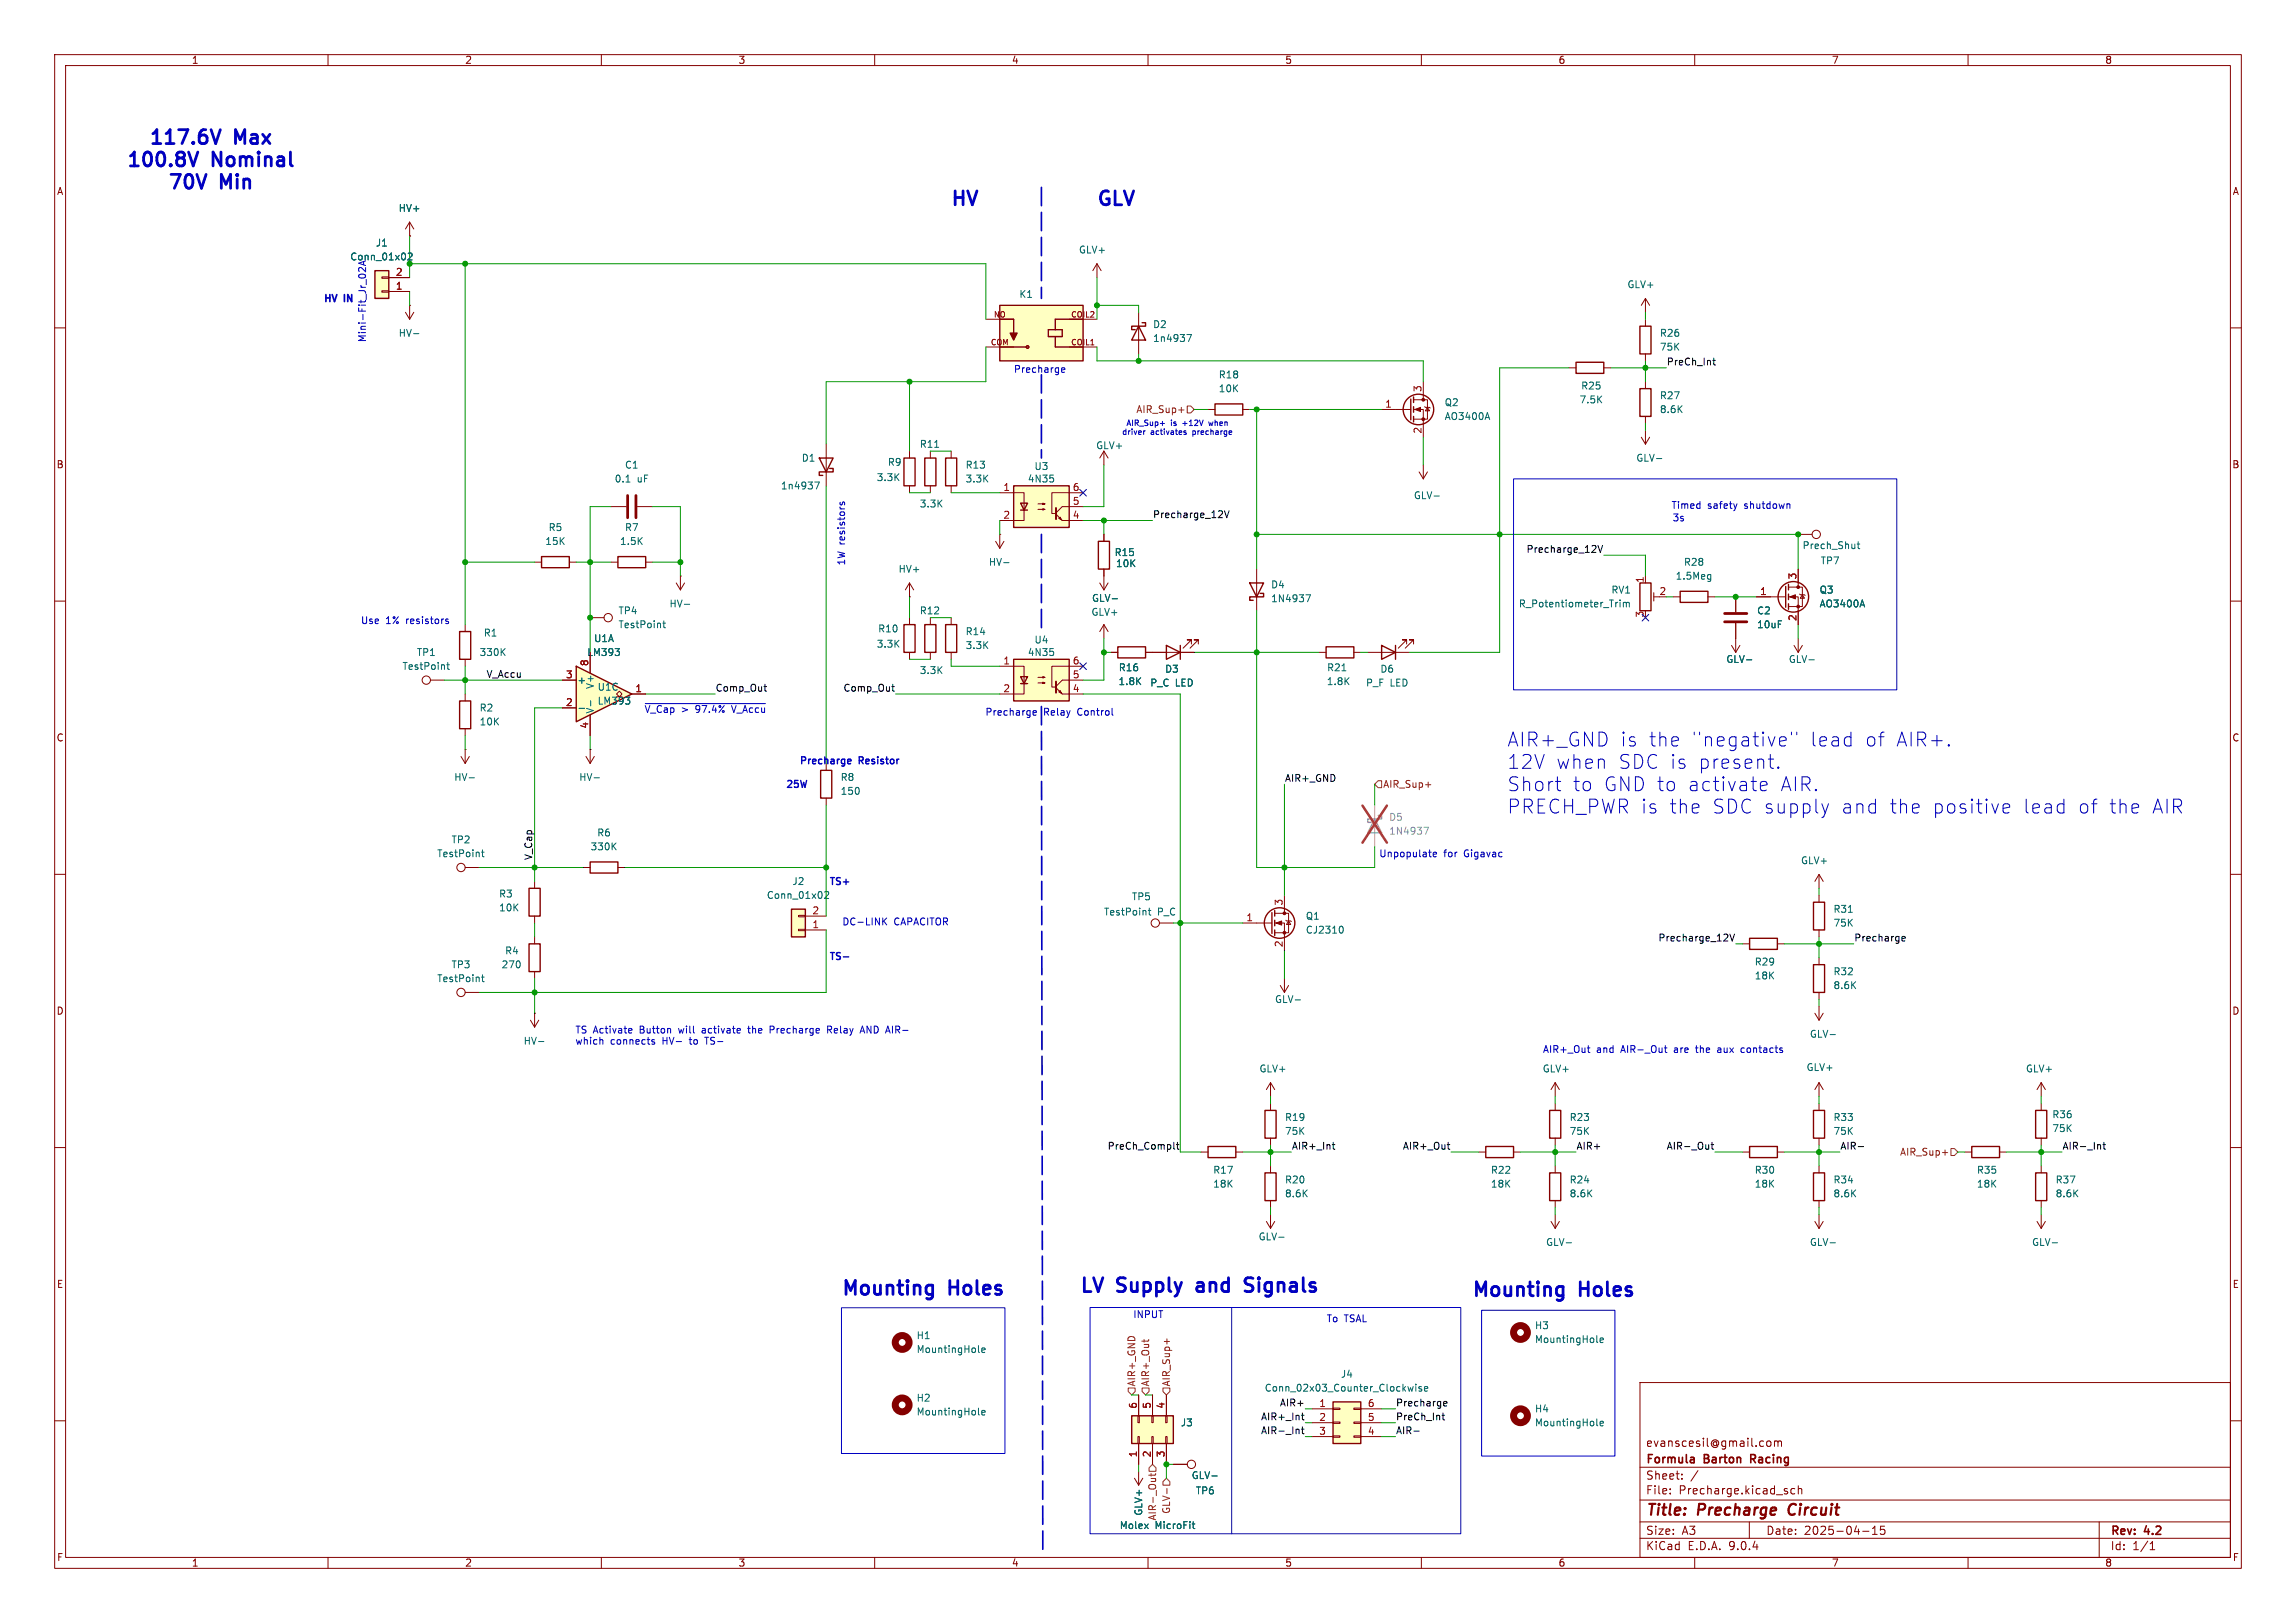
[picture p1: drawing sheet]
<svg xmlns="http://www.w3.org/2000/svg" width="420mm" height="297mm" viewBox="0 0 420 297" stroke-linecap="round" stroke-linejoin="round" font-family="sans-serif">
<defs><g id="words">
<g font-size="3.5" fill="#0000c2">
<text x="27" y="27.2">117.6V</text>
<text x="43" y="27.2">Max</text>
<text x="22.9" y="31.2">100.8V</text>
<text x="30.4" y="35.3">70V</text>
<text x="38.9" y="31.2">Nominal</text>
<text x="40.4" y="35.3">Min</text>
<text x="173.6" y="38.4">HV</text>
<text x="200.3" y="38.4">GLV</text>
<text x="275.6" y="136.8">AIR+_GND</text>
<text x="296.2" y="136.8">is</text>
<text x="301.4" y="136.8">the</text>
<text x="309.2" y="136.8">&quot;negative&quot;</text>
<text x="330.8" y="136.8">lead</text>
<text x="340.8" y="136.8">of</text>
<text x="346.4" y="136.8">AIR+.</text>
<text x="275.6" y="140.9">12V</text>
<text x="284.5" y="140.9">when</text>
<text x="295.8" y="140.9">SDC is</text>
<text x="310.3" y="140.9">present.</text>
<text x="275.6" y="145">Short</text>
<text x="275.6" y="149.1">PRECH_PWR is</text>
<text x="287.5" y="145">to</text>
<text x="293.1" y="145">GND to</text>
<text x="305.1" y="149.1">the</text>
<text x="308.4" y="145">activate</text>
<text x="312.9" y="149.1">SDC supply</text>
<text x="325.3" y="145">AIR.</text>
<text x="336.4" y="149.1">and</text>
<text x="345.2" y="149.1">the</text>
<text x="353" y="149.1">positive</text>
<text x="369.5" y="149.1">lead</text>
<text x="379.5" y="149.1">of</text>
<text x="385.1" y="149.1">the</text>
<text x="393" y="149.1">AIR</text>
<text x="153.6" y="237.7">Mounting</text>
<text x="173.7" y="237.7">Holes</text>
<text x="197.2" y="237.2">LV</text>
<text x="204.4" y="237.2">Supply</text>
<text x="220" y="237.2">and</text>
<text x="229.8" y="237.2">Signals</text>
<text x="269" y="238">Mounting</text>
<text x="289" y="238">Holes</text>
</g>
<g font-size="2.8" fill="#840000">
<text x="301" y="277.9">Title:</text>
<text x="310.6" y="277.9">Precharge</text>
<text x="328" y="277.9">Circuit</text>
</g>
<g font-size="2.1" fill="#840000">
<text x="301" y="268.2">Formula</text>
<text x="301" y="265">evanscesil@gmail.com</text>
<text x="311.8" y="268.2">Barton</text>
<text x="320.9" y="268.2">Racing</text>
<text x="301" y="273.7">File:</text>
<text x="301" y="271">Sheet:</text>
<text x="307.1" y="273.7">Precharge.kicad_sch</text>
<text x="301" y="281.1">Size:</text>
<text x="307.6" y="281.1">A3</text>
<text x="323" y="281.1">Date:</text>
<text x="330" y="281.1">2025-04-15</text>
<text x="386" y="281.3">Rev:</text>
<text x="392.4" y="281.3">4.2</text>
<text x="301" y="283.9">KiCad</text>
<text x="308.7" y="283.9">E.D.A.</text>
<text x="316.3" y="283.9">9.0.4</text>
<text x="386" y="283.9">Id:</text>
<text x="390.1" y="283.9">1/1</text>
</g>
<g font-size="1.8" fill="#840000">
<text x="35" y="11.9">1</text>
<text x="85" y="11.9">2</text>
<text x="135" y="11.9">3</text>
<text x="185" y="11.9">4</text>
<text x="235" y="11.9">5</text>
<text x="285" y="11.9">6</text>
<text x="335" y="11.9">7</text>
<text x="385" y="11.9">8</text>
<text x="10.3" y="35.9">A</text>
<text x="408.3" y="35.9">A</text>
<text x="10.3" y="85.9">B</text>
<text x="408.2" y="85.9">B</text>
<text x="10.3" y="135.9">C</text>
<text x="408.2" y="135.9">C</text>
<text x="10.3" y="185.9">D</text>
<text x="408.2" y="185.9">D</text>
<text x="10.3" y="235.9">E</text>
<text x="408.3" y="235.9">E</text>
<text x="10.3" y="285.9">F</text>
<text x="35" y="286.9">1</text>
<text x="85" y="286.9">2</text>
<text x="135" y="286.9">3</text>
<text x="185" y="286.9">4</text>
<text x="235" y="286.9">5</text>
<text x="285" y="286.9">6</text>
<text x="335" y="286.9">7</text>
<text x="385" y="286.9">8</text>
<text x="408.3" y="285.9">F</text>
</g>
<g font-size="1.8" fill="#006464">
<text x="72.8" y="39">HV+</text>
<text x="64" y="47.9">Conn_01x02</text>
<text x="68.7" y="45.3">J1</text>
<text x="197.3" y="46.6">GLV+</text>
<text x="297.6" y="52.9">GLV+</text>
<text x="186.4" y="54.7">K1</text>
<text x="72.8" y="61.8">HV-</text>
<text x="210.8" y="60.2">D2</text>
<text x="210.8" y="62.8">1n4937</text>
<text x="303.5" y="61.8">R26</text>
<text x="303.5" y="64.4">75K</text>
<text x="222.8" y="69.4">R18</text>
<text x="222.8" y="72">10K</text>
<text x="289.1" y="71.5">R25</text>
<text x="264.2" y="77.1">AO3400A</text>
<text x="264.2" y="74.5">Q2</text>
<text x="288.8" y="74">7.5K</text>
<text x="303.5" y="73.3">R27</text>
<text x="303.5" y="75.8">8.6K</text>
<text x="168.2" y="82.1">R11</text>
<text x="200.4" y="82.4">GLV+</text>
<text x="112.4" y="88.5">0.1</text>
<text x="114.2" y="86">C1</text>
<text x="116.5" y="88.5">uF</text>
<text x="142.8" y="89.8">1n4937</text>
<text x="146.6" y="84.7">D1</text>
<text x="160.3" y="88.2">3.3K</text>
<text x="162.3" y="85.4">R9</text>
<text x="176.5" y="86">R13</text>
<text x="176.5" y="88.5">3.3K</text>
<text x="187.9" y="88.5">4N35</text>
<text x="189.1" y="86.2">U3</text>
<text x="299.2" y="84.7">GLV-</text>
<text x="168.2" y="93.1">3.3K</text>
<text x="258.5" y="91.5">GLV-</text>
<text x="99.7" y="99.9">15K</text>
<text x="100.3" y="97.4">R5</text>
<text x="113.3" y="99.9">1.5K</text>
<text x="114.2" y="97.4">R7</text>
<text x="203.8" y="102">R15</text>
<text x="329.6" y="100.7">Prech_Shut</text>
<text x="164.3" y="105">HV+</text>
<text x="180.8" y="103.7">HV-</text>
<text x="204" y="104">10K</text>
<text x="232.4" y="107.9">D4</text>
<text x="306.4" y="106.3">1.5Meg</text>
<text x="307.9" y="103.7">R28</text>
<text x="332.9" y="103.5">TP7</text>
<text x="113" y="112.6">TP4</text>
<text x="122.4" y="111.4">HV-</text>
<text x="168.2" y="112.6">R12</text>
<text x="199.6" y="112.9">GLV+</text>
<text x="199.7" y="110.3">GLV-</text>
<text x="232.4" y="110.4">1N4937</text>
<text x="277.7" y="111.4">R_Potentiometer_Trim</text>
<text x="294.7" y="108.8">RV1</text>
<text x="321.3" y="112.6">C2</text>
<text x="332.7" y="111.4">AO3400A</text>
<text x="332.7" y="108.8">Q3</text>
<text x="88.4" y="116.7">R1</text>
<text x="108.6" y="117.7">U1A</text>
<text x="113" y="115.2">TestPoint</text>
<text x="160.3" y="118.7">3.3K</text>
<text x="160.5" y="115.9">R10</text>
<text x="176.5" y="116.4">R14</text>
<text x="176.5" y="119">3.3K</text>
<text x="189.1" y="118">U4</text>
<text x="321.3" y="115.2">10uF</text>
<text x="73.5" y="122.8">TestPoint</text>
<text x="76.2" y="120.2">TP1</text>
<text x="87.6" y="120.2">330K</text>
<text x="105.5" y="125.3">+</text>
<text x="107.3" y="120.2">LM393</text>
<text x="168.2" y="123.5">3.3K</text>
<text x="187.9" y="120.2">4N35</text>
<text x="204.5" y="125.6">1.8K</text>
<text x="204.6" y="123">R16</text>
<text x="210.3" y="125.8">P_C LED</text>
<text x="213" y="123.3">D3</text>
<text x="242.6" y="125.6">1.8K</text>
<text x="242.7" y="123">R21</text>
<text x="249.8" y="125.8">P_F</text>
<text x="252.4" y="123.3">D6</text>
<text x="254.3" y="125.8">LED</text>
<text x="315.7" y="121.5">GLV-</text>
<text x="327.1" y="121.5">GLV-</text>
<text x="87.6" y="130.4">R2</text>
<text x="108.8" y="130.7" transform="rotate(-90 108.8 130.7)">V-</text>
<text x="108.8" y="126.2" transform="rotate(-90 108.8 126.2)">V+</text>
<text x="109.2" y="126.6">U1C</text>
<text x="109.2" y="129.1">LM393</text>
<text x="87.6" y="132.9">10K</text>
<text x="83" y="143.1">HV-</text>
<text x="105.9" y="143.1">HV-</text>
<text x="153.7" y="143.1">R8</text>
<text x="153.7" y="145.6">150</text>
<text x="82.5" y="154.5">TP2</text>
<text x="107.9" y="155.8">330K</text>
<text x="109.1" y="153.3">R6</text>
<text x="79.9" y="157.1">TestPoint</text>
<text x="329.3" y="158.3">GLV+</text>
<text x="91.2" y="164.4">R3</text>
<text x="91.2" y="167">10K</text>
<text x="140.2" y="164.7">Conn_01x02</text>
<text x="144.9" y="162.2">J2</text>
<text x="201.8" y="167.7">TestPoint</text>
<text x="207" y="164.9">TP5</text>
<text x="211.7" y="167.7">P_C</text>
<text x="335.3" y="167.2">R31</text>
<text x="238.8" y="168.5">Q1</text>
<text x="238.8" y="171">CJ2310</text>
<text x="335.3" y="169.8">75K</text>
<text x="79.9" y="179.9">TestPoint</text>
<text x="82.5" y="177.4">TP3</text>
<text x="91.7" y="177.4">270</text>
<text x="92.3" y="174.9">R4</text>
<text x="320.9" y="176.9">R29</text>
<text x="320.9" y="179.4">18K</text>
<text x="335.3" y="178.7">R32</text>
<text x="233.1" y="183.7">GLV-</text>
<text x="335.3" y="181.2">8.6K</text>
<text x="95.7" y="191.4">HV-</text>
<text x="331" y="190.1">GLV-</text>
<text x="230.3" y="196.4">GLV+</text>
<text x="282.1" y="196.4">GLV+</text>
<text x="330.4" y="196.2">GLV+</text>
<text x="370.5" y="196.4">GLV+</text>
<text x="235" y="205.3">R19</text>
<text x="235" y="207.9">75K</text>
<text x="287" y="205.3">R23</text>
<text x="287" y="207.9">75K</text>
<text x="335.3" y="205.3">R33</text>
<text x="335.3" y="207.9">75K</text>
<text x="375.3" y="204.8">R36</text>
<text x="375.3" y="207.4">75K</text>
<text x="221.8" y="215">R17</text>
<text x="272.6" y="215">R22</text>
<text x="320.9" y="215">R30</text>
<text x="361.5" y="215">R35</text>
<text x="221.8" y="217.5">18K</text>
<text x="235" y="216.8">R20</text>
<text x="235" y="219.3">8.6K</text>
<text x="272.6" y="217.5">18K</text>
<text x="287" y="216.8">R24</text>
<text x="287" y="219.3">8.6K</text>
<text x="320.9" y="217.5">18K</text>
<text x="335.3" y="216.8">R34</text>
<text x="335.3" y="219.3">8.6K</text>
<text x="361.5" y="217.5">18K</text>
<text x="375.9" y="216.8">R37</text>
<text x="375.9" y="219.3">8.6K</text>
<text x="230.1" y="227.2">GLV-</text>
<text x="282.7" y="228.2">GLV-</text>
<text x="331" y="228.2">GLV-</text>
<text x="371.6" y="228.2">GLV-</text>
<text x="167.6" y="245.3">H1</text>
<text x="280.7" y="243.4">H3</text>
<text x="280.7" y="246">MountingHole</text>
<text x="167.6" y="247.8">MountingHole</text>
<text x="167.6" y="256.7">H2</text>
<text x="231.3" y="254.9">Conn_02x03_Counter_Clockwise</text>
<text x="245.2" y="252.3">J4</text>
<text x="167.6" y="259.2">MountingHole</text>
<text x="215.9" y="261.2">J3</text>
<text x="280.7" y="258.7">H4</text>
<text x="280.7" y="261.2">MountingHole</text>
<text x="217.9" y="270.9">GLV-</text>
<text x="218.6" y="273.7">TP6</text>
<text x="204.7" y="280">Molex</text>
<text x="209.1" y="277.5" transform="rotate(-90 209.1 277.5)">GLV+</text>
<text x="211.3" y="280">MicroFit</text>
</g>
<g font-size="1.8" fill="#a90000">
<text x="72.3" y="53.1">1</text>
<text x="72.3" y="50.5">2</text>
<text x="260.1" y="71.8" transform="rotate(-90 260.1 71.8)">3</text>
<text x="253.3" y="74.7">1</text>
<text x="260.1" y="79.4" transform="rotate(-90 260.1 79.4)">2</text>
<text x="183.4" y="89.9">1</text>
<text x="196.1" y="89.9">6</text>
<text x="183.4" y="95">2</text>
<text x="196.1" y="92.5">5</text>
<text x="196.1" y="95">4</text>
<text x="300.7" y="106.8" transform="rotate(-90 300.7 106.8)">1</text>
<text x="328.7" y="106.1" transform="rotate(-90 328.7 106.1)">3</text>
<text x="300.7" y="113.1" transform="rotate(-90 300.7 113.1)">3</text>
<text x="303.5" y="109">2</text>
<text x="321.9" y="109">1</text>
<text x="328.7" y="113.7" transform="rotate(-90 328.7 113.7)">2</text>
<text x="103.4" y="124.2">3</text>
<text x="107.7" y="122" transform="rotate(-90 107.7 122)">8</text>
<text x="183.4" y="121.7">1</text>
<text x="196.1" y="121.7">6</text>
<text x="196.1" y="124.2">5</text>
<text x="103.4" y="129.3">2</text>
<text x="116.1" y="126.7">1</text>
<text x="183.4" y="126.7">2</text>
<text x="196.1" y="126.7">4</text>
<text x="107.7" y="133.4" transform="rotate(-90 107.7 133.4)">4</text>
<text x="148.5" y="167.4">2</text>
<text x="234.7" y="165.8" transform="rotate(-90 234.7 165.8)">3</text>
<text x="148.5" y="169.9">1</text>
<text x="227.9" y="168.7">1</text>
<text x="234.7" y="173.4" transform="rotate(-90 234.7 173.4)">2</text>
<text x="208" y="257.9" transform="rotate(-90 208 257.9)">6</text>
<text x="210.6" y="257.9" transform="rotate(-90 210.6 257.9)">5</text>
<text x="213.1" y="257.9" transform="rotate(-90 213.1 257.9)">4</text>
<text x="241.2" y="257.6">1</text>
<text x="250.1" y="257.6">6</text>
<text x="241.2" y="260.1">2</text>
<text x="241.2" y="262.6">3</text>
<text x="250.1" y="260.1">5</text>
<text x="250.1" y="262.6">4</text>
<text x="208" y="266.8" transform="rotate(-90 208 266.8)">1</text>
<text x="210.6" y="266.8" transform="rotate(-90 210.6 266.8)">2</text>
<text x="213.1" y="266.8" transform="rotate(-90 213.1 266.8)">3</text>
</g>
<g font-size="1.8" fill="#0000c2">
<text x="59" y="55.7">HV</text>
<text x="63.1" y="55.7">IN</text>
<text x="67.2" y="62.7" transform="rotate(-90 67.2 62.7)">Mini-Fit_Jr_02A</text>
<text x="185.4" y="68.4">Precharge</text>
<text x="305.7" y="93.3">Timed</text>
<text x="305.9" y="95.6">3s</text>
<text x="312.3" y="93.3">safety</text>
<text x="319.2" y="93.3">shutdown</text>
<text x="154.8" y="103.6" transform="rotate(-90 154.8 103.6)">1W resistors</text>
<text x="65.9" y="114.4">Use</text>
<text x="70.6" y="114.4">1%</text>
<text x="74.4" y="114.4">resistors</text>
<text x="117.8" y="130.7">~{V_Cap</text>
<text x="126.4" y="130.7">&gt;</text>
<text x="129.1" y="130.7">97.4%</text>
<text x="136" y="130.7">V_Accu}</text>
<text x="180.2" y="131.2">Precharge</text>
<text x="190.9" y="131.2">Relay</text>
<text x="197.2" y="131.2">Control</text>
<text x="146.1" y="140.2">Precharge</text>
<text x="157.1" y="140.2">Resistor</text>
<text x="143.6" y="144.5">25W</text>
<text x="252.2" y="157.1">Unpopulate</text>
<text x="264.1" y="157.1">for</text>
<text x="267.9" y="157.1">Gigavac</text>
<text x="151.5" y="162.3">TS+</text>
<text x="154" y="169.4">DC-LINK</text>
<text x="163.5" y="169.4">CAPACITOR</text>
<text x="151.5" y="176">TS-</text>
<text x="105.2" y="189.3">TS Activate</text>
<text x="105.2" y="191.4">which</text>
<text x="111.6" y="191.4">connects</text>
<text x="117.1" y="189.3">Button</text>
<text x="121.3" y="191.4">HV-</text>
<text x="124.5" y="189.3">will</text>
<text x="126.4" y="191.4">to</text>
<text x="128.9" y="189.3">activate</text>
<text x="129.5" y="191.4">TS-</text>
<text x="137.6" y="189.3">the</text>
<text x="141.7" y="189.3">Precharge</text>
<text x="152.4" y="189.3">Relay</text>
<text x="158.7" y="189.3">AND AIR-</text>
<text x="282.1" y="192.9">AIR+_Out</text>
<text x="292" y="192.9">and</text>
<text x="296.6" y="192.9">AIR-_Out</text>
<text x="306.5" y="192.9">are</text>
<text x="310.7" y="192.9">the</text>
<text x="314.9" y="192.9">aux</text>
<text x="319.3" y="192.9">contacts</text>
<text x="207.2" y="241.4">INPUT</text>
<text x="242.6" y="242.2">To TSAL</text>
</g>
<g font-size="1.8" fill="#0f0f0f">
<text x="304.8" y="67">PreCh_Int</text>
<text x="210.8" y="94.9">Precharge_12V</text>
<text x="279.1" y="101.3">Precharge_12V</text>
<text x="88.9" y="124.1">V_Accu</text>
<text x="130.8" y="126.7">Comp_Out</text>
<text x="154.2" y="126.7">Comp_Out</text>
<text x="234.9" y="143.2">AIR+_GND</text>
<text x="97.4" y="157.5" transform="rotate(-90 97.4 157.5)">V_Cap</text>
<text x="303.3" y="172.4">Precharge_12V</text>
<text x="339.1" y="172.4">Precharge</text>
<text x="202.5" y="210.5">PreCh_Complt</text>
<text x="236.2" y="210.5">AIR+_Int</text>
<text x="256.5" y="210.5">AIR+_Out</text>
<text x="288.3" y="210.5">AIR+</text>
<text x="304.8" y="210.5">AIR-_Out</text>
<text x="336.5" y="210.5">AIR-</text>
<text x="377.2" y="210.5">AIR-_Int</text>
<text x="234" y="257.5">AIR+</text>
<text x="255.3" y="257.5">Precharge</text>
<text x="230.6" y="262.5">AIR-_Int</text>
<text x="230.6" y="260">AIR+_Int</text>
<text x="255.3" y="262.5">AIR-</text>
<text x="255.3" y="260">PreCh_Int</text>
</g>
<g font-size="1.8" fill="#725600">
<text x="207.8" y="75.8">AIR_Sup+</text>
<text x="252.9" y="144.4">AIR_Sup+</text>
<text x="347.5" y="211.7">AIR_Sup+</text>
<text x="207.9" y="253.8" transform="rotate(-90 207.9 253.8)">AIR+_GND</text>
<text x="210.4" y="253.8" transform="rotate(-90 210.4 253.8)">AIR+_Out</text>
<text x="214.2" y="253.8" transform="rotate(-90 214.2 253.8)">AIR_Sup+</text>
<text x="211.7" y="278.3" transform="rotate(-90 211.7 278.3)">AIR-_Out</text>
<text x="214.2" y="277.1" transform="rotate(-90 214.2 277.1)">GLV-</text>
</g>
<g font-size="1.8" fill="#989898">
<text x="254" y="150.4">D5</text>
<text x="254" y="152.9">1N4937</text>
</g>
<g font-size="1.4" fill="#a90000">
<text x="181.7" y="58.2">NO</text>
<text x="195.8" y="58.2">COIL2</text>
<text x="181.1" y="63.2">COM</text>
<text x="195.8" y="63.2">COIL1</text>
</g>
<g font-size="1.4" fill="#0000c2">
<text x="205.2" y="79.8">driver</text>
<text x="205.9" y="78.2">AIR_Sup+</text>
<text x="210.5" y="79.8">activates</text>
<text x="214.2" y="78.2">is</text>
<text x="216.5" y="78.2">+12V</text>
<text x="218.3" y="79.8">precharge</text>
<text x="221.6" y="78.2">when</text>
</g>
</g></defs>
<g fill="none" stroke="#840000" stroke-width=".18">
<path d="M10 10h400v277h-400zM12 12h396v273h-396zM60 10v2M110 10v2M160 10v2M210 10v2M260 10v2M310 10v2M360 10v2M10 60h2M408 60h2M328.9 97.8h2.6"/>
<path d="M10 110h2M107.9 113h2.6M107.9 119.4v3.8M111.8 102.9h1.2M118.1 102.9h1.3M316.7 118.1l.8 1.3M317.5 109.2v2.8M317.5 114v5.4M318.3 118.1l-.8 1.3M321.3 109.2h5.3M327.2 107.4h2.5v3.6h-2.5M327.2 109.2h1.7v5.1"/>
<path d="M328.2 118.1l.7 1.3M328.9 104.1v3.3M328.9 116.8v2.6M329.2 108.7l.1 .1h.8l.1 .2M329.7 108.8l.4 .7h-.8zM329.7 118.1l-.8 1.3M408 110h2M107.9 130.8v3.8M10 160h2M408 160h2M10 210h2M232.4 213.4v1.2"/>
<path d="M232.4 219.7v1.3M408 210h2M231.6 223.5l.8 1.3M232.4 222.2v2.6M233.2 223.5l-.8 1.3M300 253h108v32h-108zM10 260h2M300 278.5h108M300 274.5h108M300 268.5h108M305.5 273.2v.2M305.5 272.5v.1"/>
<path d="M307.7 270.5v.2M307.7 269.8v.1M310.6 269.1l-1.3 1.9M320 278.5v3M323.2 263.8l.2-.1 .5 .1v.6l-.1 .2-.4 .1-.2-.2zM324.6 263.8l.4-.1 .2 .2M324.6 263.7v1M325.2 263.9l.2-.2 .4 .1 .1 .9M325.2 263.9v.8M328.3 272.5l-.4-.1-.3 .3v.4l.1 .2h.6M328.9 272.5l.3-.1 .3 .1 .1 .9M328.9 271.9v1.5"/>
<path d="M342.5 279.7l.4-.4v1.5M344.7 279.3h-.7l-.1 .7 .3-.1h.5l.1 .2-.1 .5-.2 .2-.6-.2M384 278.5v6.5M408 260h2M60 285v2M110 285v2M160 285v2M210 285v2M260 285v2M300 281.5h108M310 285v2M340.7 280.2h1.2"/>
<path d="M342.5 280.8h.9M360 285v2M393.3 283.6h.9M393.3 282.5l.4-.4v1.5"/>
<circle cx="332.2" cy="97.8" r=".76"/>
<circle cx="111.3" cy="113" r=".76"/>
</g>
<path d="M327.5 275.5a1.27 1.27 0 0 0-.1 1.6" fill="none" stroke="#840000" stroke-width=".4"/>
<path d="M320.3 267h.5M320.8 266.2h-.5v1.5" fill="none" stroke="#840000" stroke-width=".3"/>
<path d="M339.7 99.6h.5M339.9 99.1v1.1l.3 .2M121.2 114h.5M121.4 113.6v1.1l.3 .2M340.7 109.8l.4 1.3M108 128.2v1M114.4 127.6h.8l-.4 .5M115.1 128.2v.5M319.5 120.7h.9M330.9 120.7h1M233.9 226.4h1" fill="none" stroke="#006464" stroke-width=".18"/>
<g fill="none" stroke="#840000" stroke-width=".25">
<path d="M113 101.9h5.1v2h-5.1zM326.6 107.3v3.8M327.2 106.9v1.1M327.2 108.7v1M327.2 110.5v1M231.4 214.6h2v5.1h-2z"/>
<circle cx="328" cy="109.2" r="2.79"/>
</g>
<g fill="#840000" stroke="#840000" stroke-width=".18">
<path d="M327.4 109.2l1-.4v.8z"/>
<circle cx="328.9" cy="107.4" r=".25"/>
<circle cx="328.9" cy="111" r=".25"/>
</g>
<path d="M315.5 112.3h4M315.5 113.8h4" fill="none" stroke="#840000" stroke-width=".51"/>
<path d="M105.4 121.9l10.2 5.1-10.2 5.1z" fill="#ffffc2"/>
<path d="M105.4 121.9l10.2 5.1-10.2 5.1z" fill="none" stroke="#840000" stroke-width=".25"/>
<path d="M102.9 124.5h2.5M102.9 129.5h2.5M112.8 127.5h.5l-.5-.5 .5-.5 .5 .5-.5 .5h.5M115.6 127h2.5" fill="none" stroke="#840000" stroke-width=".18"/>
<path d="M112.5 118.7h.8l-.4 .5M113.2 119.3v.5M105.9 129.6h1M292.1 245.5l.2 .2M292.7 245.3l.6-.2-.1-.2-.3-.1-.2 .2 .1 .6h.4M292.1 260.7l.2 .2M292.7 260.5l.6-.1-.1-.3h-.3l-.2 .2 .1 .6h.4" fill="none" stroke="#006464" stroke-width=".18"/>
<g fill="none" stroke="#840000" stroke-width="1.3">
<circle cx="278.1" cy="243.8" r="1.27"/>
<circle cx="278.1" cy="259.1" r="1.27"/>
</g>
<path d="M207 259.1h7.6v5.1h-7.6z" fill="#ffffc2"/>
<path d="M207 259.1h7.6v5.1h-7.6z" fill="none" stroke="#840000" stroke-width=".25"/>
<path d="M208.2 259.1h.2v1.2h-.2zM208.3 255.3v3.8M210.7 259.1h.2v1.2h-.2zM210.8 255.3v3.8M213.2 259.1h.3v1.2h-.3zM213.4 255.3v3.8M208.2 262.9h.2v1.3h-.2zM208.3 264.2v3.8M210.7 262.9h.2v1.3h-.2zM210.8 264.2v3.8M213.2 262.9h.3v1.3h-.3zM213.4 264.2v3.8" fill="none" stroke="#840000" stroke-width=".18"/>
<path d="M218.1 278.9h.5M218.3 278.5v1l.3 .2" fill="none" stroke="#006464" stroke-width=".18"/>
<path d="M243.8 256.5h5.1v7.7h-5.1z" fill="#ffffc2"/>
<path d="M271.8 209.8h5.1v2h-5.1zM243.8 256.5h5.1v7.7h-5.1z" fill="none" stroke="#840000" stroke-width=".25"/>
<g fill="none" stroke="#840000" stroke-width=".18">
<path d="M78.7 124.5h2.6M212.1 168.9h2.5M270.5 210.8h1.3M276.9 210.8h1.2M283.7 223.5l.8 1.3M284.5 222.2v2.6M285.2 223.5l-.7 1.3M240 257.8h3.8M243.8 257.7h1.3v.2h-1.3zM247.6 257.7h1.3v.2h-1.3zM248.9 257.8h3.8M207.5 270.5l.8 1.3"/>
<path d="M208.3 269.2v2.6M209 270.5l-.7 1.3M214.6 268h2.6M240 260.3h3.8M240 262.9h3.8M243.8 260.2h1.3v.3h-1.3zM243.8 262.8h1.3v.2h-1.3zM247.6 260.2h1.3v.3h-1.3zM247.6 262.8h1.3v.2h-1.3zM248.9 260.3h3.8M248.9 262.9h3.8"/>
<circle cx="78" cy="124.5" r=".76"/>
<circle cx="211.3" cy="168.9" r=".76"/>
<circle cx="217.9" cy="268" r=".76"/>
</g>
<path d="M81.7 121.7h.5M81.9 121.2v1.1l.3 .2M210 166.6h.5M210.2 166.2v1.1l.3 .2M286.5 227.4h1M258.5 253.7l-.2 .9-.3-.6M259 253.3v.1M259 253.7v.9M260 253.8l-.3-.1-.2 .2 .1 .2 .4 .1v.3h-.5M260.6 254.2l.6-.2-.1-.2-.4-.1-.1 .2v.6h.5M221.7 270.1h.9" fill="none" stroke="#006464" stroke-width=".18"/>
<path d="M185.4 120.7h10.2v7.6h-10.2z" fill="#ffffc2"/>
<path d="M200.9 99.1h2v5h-2zM204.5 118.4h5v2h-5zM213.4 118.1l2.5 1.3-2.5 1.3zM215.9 118.1v2.6M185.4 120.7h10.2v7.6h-10.2zM186.7 123.8h1.3l-.7 1.3zM186.7 125.1h1.3M283.5 203.2h2v5.1h-2z" fill="none" stroke="#840000" stroke-width=".25"/>
<g fill="none" stroke="#840000" stroke-width=".18">
<path d="M74.2 57.2l.7 1.2M74.9 55.9h.1M74.9 43.2h.1M74.9 40.6v2.6M74.9 55.9v2.5M74.9 40.6l-.7 1.3M74.9 40.6l.8 1.3M75.7 57.2l-.8 1.2M182.1 99.1l.8 1.2M182.9 97.8h.1M182.9 97.8v2.5M183.6 99.1l-.7 1.2"/>
<path d="M201.9 97.8v1.3M201.2 106.7l.7 1.3M201.9 104.1v3.9M201.9 114.3v2.5M201.9 114.3l.8 1.3M201.9 114.3l-.7 1.3M202.7 106.7l-.8 1.3M203.2 119.4h1.3M209.5 119.4h8.9M217.9 117.9v-.8h-.7h.7l-1.5 1.5M219.2 117.9v-.8h-.8h.8l-1.5 1.5M182.9 121.9h4.4v5.1h-4.4"/>
<path d="M189.9 124h1.2l-.3 .1v-.3l.3 .2M189.9 125h1.2l-.3 .1v-.3l.3 .2M193.2 125.9l1.1 1.1h3.8M193.7 126.6l.2-.2 .3 .5zM198.1 121.9h-5.7v3.8h.6M198.1 124.5h-3.8l-1.1 1.1M284.5 201.9v1.3M284.5 208.3v1.3"/>
</g>
<path d="M193.2 124.7v2" fill="none" stroke="#840000" stroke-width=".36"/>
<path d="M75.7 61.1h.9M183.6 103h1M192.7 119.3v.5M203.4 109.6h1" fill="none" stroke="#006464" stroke-width=".18"/>
<path d="M68.6 49.5h2.5v5.1h-2.5z" fill="#ffffc2"/>
<g fill="none" stroke="#840000" stroke-width=".25">
<path d="M68.6 49.5h2.5v5.1h-2.5zM300 59.7h2v5.1h-2zM258.1 73v3.8M258.6 72.6v1.1M258.6 74.4v1M258.6 76.2v1M288.3 66.3h5.1v2h-5.1zM300 71.1h2v5.1h-2zM149.9 83.8h2.5l-1.3 2.6zM151.8 85.7h.6v.7h-2.5v.6h.6M169.2 83.8h2v5.1h-2zM84.1 115.6h2v5.1h-2z"/>
<path d="M99.1 101.9h5v2h-5zM165.4 114.3h2v5.1h-2zM228.6 106.7h2.5l-1.2 2.5zM230.5 108.6h.6v.6h-2.5v.7h.6M242.6 118.4h5v2h-5zM252.7 118.1l2.6 1.3-2.6 1.3zM255.3 118.1v2.6M300 106.7h2v5.1h-2zM307.3 108.2h5.1v2h-5.1zM107.9 157.7h5.1v2.1h-5.1zM96.8 172.7h2v5.1h-2zM232.7 167v3.8"/>
<path d="M233.2 166.6v1M233.2 168.4v1M233.2 170.2v1M320 171.7h5.1v2h-5.1zM331.7 176.5h2.1v5.1h-2.1zM331.7 165.1h2.1v5.1h-2.1zM221 209.8h5.1v2h-5.1zM231.4 203.2h2v5.1h-2zM283.5 214.6h2v5.1h-2zM320 209.8h5.1v2h-5.1zM331.7 203.2h2.1v5.1h-2.1zM331.7 214.6h2.1v5.1h-2.1z"/>
<path d="M360.7 209.8h5.1v2h-5.1zM372.4 214.6h2v5.1h-2zM372.4 203.2h2v5.1h-2z"/>
<circle cx="259.5" cy="74.9" r="2.79"/>
<circle cx="234.1" cy="168.9" r="2.79"/>
</g>
<g fill="none" stroke="#840000" stroke-width=".18">
<path d="M69.8 53.2h1.3v.3h-1.3zM69.8 50.7h1.3v.2h-1.3zM71.1 53.3h3.8M71.1 50.8h3.8M200.7 48.3l.7 1.2M200.7 48.3l-.8 1.2M200.7 48.3v2.5M301 54.6l.8 1.3M301 54.6l-.8 1.3M301 54.6v2.6M301 58.4v1.3M252.7 74.9h5.4"/>
<path d="M258.6 73.2h2.5v3.5h-2.5M258.6 74.9h1.7v5.1M260.3 69.9v3.3M260.6 74.4l.1 .1h.8l.1 .2M261.1 74.5l.4 .7h-.8zM287 67.3h1.3M293.4 67.3h1.2M301 64.8v1.2M301 69.9v1.2M301 76.2v1.3M301 78.7v2.6M111.8 92.7h2.8"/>
<path d="M116.6 92.7h2.8M151.1 81.3v7.6M170.2 82.6v1.2M170.2 88.9v1.3M259.6 86.4l.7 1.2M260.3 85.1v2.5M261.1 86.4l-.8 1.2M300.2 80l.8 1.3M301.8 80l-.8 1.3M85.1 114.3v1.3M97.8 102.9h1.3M104.1 102.9h1.3"/>
<path d="M123.7 106.7l.8 1.3M124.5 105.4h.1M124.5 105.4v2.6M125.2 106.7l-.7 1.3M166.4 109.2h.1M166.4 106.7l-.8 1.3M166.4 106.7l.7 1.3M166.4 106.7v2.5M166.4 113v1.3M166.4 119.4v1.3M229.9 104.1v7.7M241.3 119.4h1.3"/>
<path d="M247.6 119.4h1.3M250.2 119.4h7.6M257.3 117.9v-.8h-.8h.8l-1.5 1.5M258.6 117.9v-.8h-.8h.8l-1.6 1.5M301 105.4v1.3M302.5 109.2h1M302.5 108.5v1.5M306.1 109.2h1.2M312.4 109.2h1.3M85.1 120.7v1.2M106.7 158.8h1.2M113 158.8h1.3"/>
<path d="M97.8 171.5v1.2M97.8 177.8v1.3M227.3 168.9h5.4M233.2 167.1h2.5v3.6h-2.5M233.2 168.9h1.7v5.1M234.9 163.8v3.3M234.9 179.1v2.5M235.2 168.4l.1 .1h.8l.1 .2M235.7 168.5l.4 .7h-.8zM318.8 172.7h1.2M325.1 172.7h1.3M332.7 160l.8 1.3"/>
<path d="M332.7 160l-.7 1.3M332.7 160v2.6M332.7 163.8v1.3M332.7 170.2v1.3M332.7 175.3v1.2M232.4 198.1l.8 1.3M232.4 198.1l-.8 1.3M232.4 198.1v2.6M234.2 180.3l.7 1.3M235.7 180.3l-.8 1.3M284.5 198.1l.7 1.3M284.5 198.1l-.8 1.3"/>
<path d="M284.5 198.1v2.6M332 185.4l.7 1.3M332.7 181.6v1.3M332.7 184.2v2.5M332.7 198.1v2.6M332.7 198.1l.8 1.3M332.7 198.1l-.7 1.3M333.5 185.4l-.8 1.3M373.4 198.1v2.6M373.4 198.1l.7 1.3M373.4 198.1l-.8 1.3M219.7 210.8h1.3"/>
<path d="M226.1 210.8h1.2M232.4 201.9v1.3M232.4 208.3v1.3M284.5 213.4v1.2M284.5 219.7v1.3M318.8 210.8h1.2M325.1 210.8h1.3M332.7 201.9v1.3M332.7 208.3v1.3M332.7 213.4v1.2M332.7 219.7v1.3M359.4 210.8h1.3"/>
<path d="M365.8 210.8h1.2M373.4 201.9v1.3M373.4 208.3v1.3M373.4 213.4v1.2M373.4 219.7v1.3M332 223.5l.7 1.3M332.7 222.2v2.6M333.5 223.5l-.8 1.3M372.6 223.5l.8 1.3M373.4 222.2v2.6M374.1 223.5l-.7 1.3"/>
</g>
<g fill="none" stroke="#006464" stroke-width=".18">
<path d="M74.7 46.4l.4-.1 .3 .4-.8 .9h.8M272.1 75.5l.4 1.3M114.5 88.2h.7M149 88.2h.9l-.6 1.3M171 81.9h.7M262.3 90.8h1M303 83.9h1M91.9 119.2l.5 .8M92.4 118.7l-.7 .7M125.2 110.6h1M238.9 108.8h.8l-.5 1.3M296.3 109.8v.1"/>
<path d="M296.3 110.2v.9M296.9 110.2v.9M296.9 110.3l.4-.1 .2 .2M297.5 110.4l.2-.2 .3 .1v.8M297.5 110.4v.7M312.8 105.1l.1 .1M312.9 105.1v1.1l-.1 .2M312.9 105.9l-.1 .1M245.5 122.8h.7M112.2 154.8l.5 .7M112.7 154.2l-.7 .8M245.4 169.5a.79 .79 0 0 1 0 1.3"/>
<path d="M338.1 166.9h.7M236.9 183h1M334.8 189.3h.9M334.8 227.4h.9M375.4 227.4h1M179 258.8l.2 .1M179 247.3l.2 .2M179.6 258.5l.6-.1-.1-.2-.3-.1-.2 .2 .1 .6h.4M179.6 247.1l.6-.1-.1-.3h-.3l-.2 .1 .1 .7h.4"/>
</g>
<path d="M114.8 90.7v4M116.3 90.7v4" fill="none" stroke="#840000" stroke-width=".51"/>
<path d="M251.5 149.9l1.2 2.5h-2.5zM252.1 149.2h.6v.7h-2.5v.6h.6" fill="none" stroke="#a1a1a1" stroke-width=".25"/>
<path d="M251.5 147.3v7.6" fill="none" stroke="#a1a1a1" stroke-width=".18"/>
<path d="M260.5 151.4h.8l-.5 1.3" fill="none" stroke="#989898" stroke-width=".18"/>
<path d="M249.2 147.4l4.5 6.8M253.7 147.4l-4.5 6.8" fill="none" stroke="#e12e31" stroke-width=".46"/>
<g fill="#840000" stroke="#840000" stroke-width=".18">
<path d="M233.4 168.9l1-.4v.8z"/>
<path d="M258.8 74.9l1-.4v.8z"/>
<circle cx="234.9" cy="167.1" r=".25"/>
<circle cx="234.9" cy="170.7" r=".25"/>
<circle cx="260.3" cy="73.2" r=".25"/>
<circle cx="260.3" cy="76.7" r=".25"/>
</g>
<g fill="none" stroke="#840000" stroke-width="1.3">
<circle cx="165" cy="245.7" r="1.27"/>
<circle cx="165" cy="257.1" r="1.27"/>
</g>
<path d="M182.9 55.9h15.2v10.1h-15.2z" fill="#ffffc2"/>
<g fill="none" stroke="#840000" stroke-width=".25">
<path d="M182.9 55.9h15.2v10.1h-15.2zM182.9 58.4h2.5v2.6M198.1 58.4h-5.1v1.9M182.9 63.5h5.1M191.8 60.3h2.5v1.3h-2.5zM193 61.6v1.9h5.1M165.4 83.8h2v5.1h-2zM173 83.8h2v5.1h-2zM169.2 114.3h2v5.1h-2zM173 114.3h2v5.1h-2zM150.1 141h2v5.1h-2zM96.8 162.6h2v5h-2z"/>
<circle cx="188" cy="63.5" r=".25"/>
</g>
<path d="M184.8 61h1.3l-.7 1.2z" fill="#840000" stroke="#840000" stroke-width=".25"/>
<g fill="none" stroke="#840000" stroke-width=".18">
<path d="M180.3 58.4h5.1M195.6 58.4h5.1M180.3 63.5h5.1M195.6 63.5h5.1M166.4 82.6v1.2M166.4 88.9v1.3M174 82.6v1.2M174 88.9v1.3M201.9 82.6l-.7 1.2M201.9 82.6l.8 1.2M201.9 82.6v2.5M170.2 113v1.3"/>
<path d="M170.2 119.4v1.3M174 113v1.3M174 119.4v1.3M107.2 138.4l.7 1.3M107.9 137.2h.1M107.9 137.2v2.5M108.7 138.4l-.8 1.3M85.1 158.8h2.5M151.1 146.1v1.2M97.8 161.3v1.3M97.8 167.6v1.3M85.1 181.6h2.5"/>
<circle cx="84.3" cy="158.7" r=".76"/>
<circle cx="84.3" cy="181.6" r=".76"/>
</g>
<path d="M88.1 155.9h.5M88.3 155.5v1.1l.3 .2M108.7 142.3h.9M88.1 178.8h.5M88.3 178.4v1.1l.3 .1" fill="none" stroke="#006464" stroke-width=".18"/>
<path d="M144.8 166.4h2.5v5.1h-2.5z" fill="#ffffc2"/>
<path d="M208.3 59.7l1.2 2.5h-2.5zM208.9 59.1h.6v.6h-2.5v.6h.6M84.1 128.3h2v5.1h-2zM144.8 166.4h2.5v5.1h-2.5z" fill="none" stroke="#840000" stroke-width=".25"/>
<g fill="none" stroke="#840000" stroke-width=".18">
<path d="M208.3 57.2v7.6M84.3 138.4l.8 1.3M85.1 137.2h.1M85.1 127v1.3M85.1 133.4v1.2M85.1 137.2v2.5M85.9 138.4l-.8 1.3M146 170.1h1.3v.2h-1.3zM146 167.5h1.3v.3h-1.3zM147.3 170.2h3.8M147.3 167.6h3.8M97 186.7l.8 1.3"/>
<path d="M97.8 185.4h.1M97.8 185.4v2.6M98.6 186.7l-.8 1.3"/>
</g>
<path d="M217.1 61.2h.8l-.5 1.3M85.8 142.3h1M150.9 163.3l.4-.2 .3 .4-.8 .9h.8M98.5 190.6h1" fill="none" stroke="#006464" stroke-width=".18"/>
<path d="M185.4 88.9h10.2v7.6h-10.2z" fill="#ffffc2"/>
<path d="M222.2 73.9h5.1v2h-5.1zM185.4 88.9h10.2v7.6h-10.2zM186.7 92.1h1.3l-.7 1.2zM186.7 93.3h1.3" fill="none" stroke="#840000" stroke-width=".25"/>
<g fill="none" stroke="#840000" stroke-width=".18">
<path d="M71.1 53.3h3.8M71.1 50.8h3.8M74.9 43.2h.1M221 74.9h1.2M227.3 74.9h1.3M182.9 90.2h4.4v5.1h-4.4M189.9 92.2h1.2l-.3 .1v-.2l.3 .1M189.9 93.2h1.2l-.3 .1v-.2l.3 .1M193.2 94.1l1.1 1.2h3.8M193.7 94.9l.2-.3 .3 .5zM198.1 90.2h-5.7v3.8h.6M198.1 92.7h-3.8l-1.1 1.2"/>
<path d="M201.9 97.8v1.3M107.9 119.4v3.8M201.9 104.1v1.3M203.2 119.4h1.3M209.5 119.4h3.9M215.9 119.4h2.5M317.5 109.2v2.8M317.5 114v2.8M321.3 109.2h2.5M328.9 104.1v2.6M328.9 111.8v2.5M102.9 124.5h2.5"/>
<path d="M102.9 129.5h2.5M107.9 130.8v3.8M115.6 127h2.5M208.3 255.3v3.8M210.8 255.3v3.8M213.4 255.3v3.8M208.3 264.2v3.8M210.8 264.2v3.8M213.4 264.2v3.8M214.6 268h2.6"/>
</g>
<path d="M193.2 93v2" fill="none" stroke="#840000" stroke-width=".36"/>
<g fill="none" stroke="#006464" stroke-width=".18">
<path d="M74.7 46.4l.4-.1 .3 .4-.8 .9h.8M192.7 87.5v.6M112.5 118.7h.8l-.4 .5M113.2 119.3v.5M203.4 109.6h1M340.7 109.8l.4 1.3M105.9 129.6h1M108 128.2v1M114.4 127.6h.8l-.4 .5M115.1 128.2v.5M319.5 120.7h.9M218.1 278.9h.5"/>
<path d="M218.3 278.5v1l.3 .2M221.7 270.1h.9"/>
</g>
<g fill="none" stroke="#725600" stroke-width=".18">
<path d="M215.6 75h1M217.2 74.3h.6l.6 .6-.6 .7h-.6zM252.1 142.9h.6v1.2h-.6l-.6-.6zM260.8 143.6h.9M355.3 210.9h1M356.9 210.2h.6l.6 .6-.6 .7h-.6zM206.4 254h1.2v.6l-.6 .7-.6-.7zM208.9 254h1.3v.6l-.7 .7-.6-.7zM209.3 245.1v.5M210.1 245.1l-.2 .3M212.7 254h1.3v.6l-.6 .7-.7-.7zM213.5 245v1"/>
<path d="M210.6 269.7v.4M210.8 268l.7 .6v.6h-1.3v-.6zM211.4 269.7l-.2 .3h-1.1M212.7 271.1l.7-.6 .6 .6v.7h-1.3zM213.5 272.4v.9"/>
</g>
<g fill="none" stroke="#0f0f0f" stroke-width=".18">
<path d="M313.3 66h.5M313.5 65.5v1.1l.3 .2M224 93.5l.4 1.2 .4-1.2M292.3 99.8l.4 1.3 .4-1.3M139.7 125.6h.5M139.9 126.3l.3 .2M163.1 125.6h.5M163.3 126.3l.3 .2M316.4 170.9l.5 1.3 .4-1.3M347.9 171.8l.6-.1-.1-.3h-.3l-.2 .1 .1 .6h.4M214.7 209v1.1l.2 .2M215.2 209.5h.5"/>
<path d="M215.4 209v1.1l.3 .2M243.7 209.5h.5M243.9 209v1.1l.3 .2M264.7 209.5h.5M264.9 210.1l.3 .2M313 209.5h.5M313.2 209v1.1l.3 .2M339.9 209.8h1M384.7 209.5h.5M384.8 209v1.1l.4 .2M238.1 259h.4M238.2 258.6v1.1l.3 .1"/>
<path d="M263.8 259h.5M264 258.6v1.1l.3 .1M264.1 256.9l.6-.1-.1-.3h-.3l-.2 .1v.6h.5M238.1 261.5h.4M238.2 261.1v1.1l.3 .2M258.6 261.9h1"/>
</g>
<path d="M190.5 34.3v20.3M190.5 68.6v15.2M190.5 97.8v17.8M190.5 129.3l.3 154.4" fill="none" stroke="#0000c2" stroke-width=".3" stroke-dasharray="3.4 1.2"/>
<g fill="none" stroke="#0000c2" stroke-width=".18">
<path d="M66.9 49v.7l-.9-.7-.4 .2 .1 .5M194.2 67.7l.6-.1-.1-.2-.3-.1-.2 .2v.6h.5M209.2 78.8v.7M209.2 78.9v.1M212.2 77.5h.8M216.9 78.9l-.2-.1-.1 .2v.1l.3 .1v.3h-.3M221.1 77.2l.2 .7M225 78.8l.3 .1v.2l-.5 .1M225.3 79.5h-.3M153.7 91.9v.3l.1 .2 .2-.1 .1-.4h.3v.5M276.9 87.6h70.1v38.6h-70.1zM317.7 92.2l-.3 .8"/>
<path d="M327.2 92.2l.2 .2v.6M81.6 113.6l.4 .2 .1 .1-.2 .2h-.4M81.6 113.3h.4M118 128.8h22M124.8 129.5l1 .4-1 .4M127.4 129.2l.4-.1 .2 .2v.5l-.2 .5M128 129.7l-.1 .1M128.4 129.1h.9M134.8 130.5h.9M189 130.5l.6-.2-.1-.2-.3-.1-.2 .2v.6h.5M203.4 129.6v1.1l.2 .2M323.5 138.9h.9"/>
<path d="M325.9 134.8l.7 .1 .1 .5-1.2 .3M326.6 136.4l-.7 .1M327.7 134v.5M328.7 134v.5M338.3 134.8l.3 .1M338.6 134v2.5M338.6 136.4l-.3 .1M356.5 136.3l.1 .1-.1 .1M356.5 136.3l-.1 .1 .1 .1M356.5 136.3v.2M261.3 155.9h.5M261.7 156.8h.1"/>
<path d="M262.2 156.4l.6-.2-.1-.2-.3-.1-.2 .2v.6h.5M284.5 143h1M285 144.6l.5 .1M322 143.8l1.2-.2-.1-.5-.7-.1-.4 .4v.9l.1 .3 .3 .1 .7-.1M323.9 140.5l.5 .1M325.3 140.4l.1 .1-.1 .1M325.3 140.4l-.1 .1 .1 .1M325.3 140.4v.2M333.3 147.1l.6 1.7M333.9 148.8l-.3 .6M334.5 147.1l-.6 1.7M366.4 147.9l1.2-.2-.1-.5-.7-.1-.4 .4v.9l.1 .3 .3 .1 .7-.1"/>
<path d="M376.8 147.1l.7 .1M377.5 148.7l-.7 .1M377.5 146.2v2.6M391.1 147.2l.1 .5-1.2 .2M161.7 168.5l.5 .8M162.2 168l-.7 .7M110.1 190.2l.2 .2v.7M115.2 188.2l.3 .1 .1 .2-.6 .1M115.5 189h-.3M119.2 190.5l.6 .3-.2 .3-.4-.1M119.7 190.3l-.3-.1-.2 .2M136.8 188.2h.4"/>
<path d="M136.9 187.8l.1 1.2M140.9 188.4h.5M141.4 187.8h-.5v1.2M151.7 188.4l.4 .6M152 187.8h-.6v1.2M152 188.4h-.6M157.3 189l.4-1.2 .5 1.2M157.4 188.7h.7M290.4 191.8h.4M290.5 192.4l.3 .2M304.4 191.8h.5M304.6 191.3v1.1l.3 .2"/>
<path d="M314.4 191.8h-.2M314.4 192.1l-.2 .2 .2 .3M319 191.8h-.4l-.1 .2v.5l.5 .1M153.9 239.3h29.9v26.7h-29.9zM199.4 239.3h67.8v41.4h-67.8zM225.3 239.3v41.4M271 239.8h24.4v26.6h-24.4z"/>
</g>
<g fill="none" stroke="#009600" stroke-width=".18">
<path d="M74.9 48.3h105.4v10.1M74.9 43.2v7.6M74.9 53.3v2.6M85.1 48.3v66M200.7 55.9h7.6v1.3M200.7 50.8v7.6M301 57.2v1.2M166.4 69.9v12.7M180.3 63.5v6.4h-29.2v11.4M200.7 63.5v2.5h59.6v3.9M208.3 64.8v1.2M218.4 74.9h2.6"/>
<path d="M228.6 74.9h24.1M229.9 74.9v29.2M287 67.3h-12.7v52.1h-16.5M294.6 67.3h10.2M301 66v3.9M301 77.5v1.2M111.8 92.7h-3.9v26.7M119.4 92.7h5.1v12.7M151.1 88.9v50.8M166.4 90.2h3.8M170.2 82.6h3.8M174 90.2h8.9"/>
<path d="M182.9 95.3v2.5M198.1 95.3h12.7M201.9 85.1v7.6h-3.8M201.9 95.3v2.5M229.9 97.8h99v6.3M260.3 80v5.1M85.1 102.9h12.7M105.4 102.9h6.4M119.4 102.9h5.1M166.4 109.2v3.8M170.2 113h3.8M201.9 116.8v7.7h-3.8"/>
<path d="M201.9 119.4h1.3M218.4 119.4h22.9M229.9 111.8v47h21.6v-3.9M248.9 119.4h1.3M293.4 101.6h7.6v3.8M304.8 109.2h1.3M313.7 109.2h7.6M328.9 114.3v2.5M81.3 124.5h21.6M85.1 121.9v5.1M85.1 134.6v2.6M102.9 129.5h-5.1v31.8"/>
<path d="M107.9 134.6v2.6M118.1 127h12.7M163.8 127h19.1M166.4 120.7h3.8M174 120.7v1.2h8.9M198.1 127h17.8v83.8h3.8M87.6 158.8h19.1M114.3 158.8h36.8M151.1 147.3v20.3M234.9 143.5v20.3M251.5 143.5v3.8M97.8 168.9v2.6"/>
<path d="M97.8 179.1v6.3M151.1 170.2v11.4h-63.5M214.6 168.9h12.7M234.9 174v5.1M317.5 172.7h1.3M326.4 172.7h12.7M332.7 162.6v1.2M332.7 171.5v3.8M332.7 182.9v1.3M227.3 210.8h8.9M232.4 200.7v1.2M232.4 209.6v3.8"/>
<path d="M265.4 210.8h5.1M278.1 210.8h10.2M284.5 200.7v1.2M284.5 209.6v3.8M313.7 210.8h5.1M326.4 210.8h10.1M332.7 200.7v1.2M332.7 209.6v3.8M358.1 210.8h1.3M367 210.8h10.2M373.4 200.7v1.2M373.4 209.6v3.8"/>
<path d="M232.4 221v1.2M284.5 221v1.2M332.7 221v1.2M373.4 221v1.2M207 255.3h1.3M209.5 255.3h1.3M238.8 257.8h1.2M252.7 257.8h2.6M208.3 268v1.2M214.6 268h-1.2v2.5M238.8 260.3h1.2M238.8 262.9h1.2"/>
<path d="M252.7 260.3h2.6M252.7 262.9h2.6"/>
</g>
<path d="M197.5 89.6l1.2 1.2M198.7 89.6l-1.2 1.2M300.4 112.4l1.2 1.2M301.6 112.4l-1.2 1.2M197.5 121.3l1.2 1.2M198.7 121.3l-1.2 1.2" fill="none" stroke="#000084" stroke-width=".18"/>
<path d="M155.2 138.9l.4 .1 .1 .2-.6 .1M155.6 139.7l-.4 .1M154.3 175.1h.9" fill="none" stroke="#0000c2" stroke-width=".25"/>
<path d="M34.5 27.8l.8 2.6 .9-2.6M38.6 23.7l.9 2.6 .8-2.6M170.4 235.2l.2 .1M170.6 235.2v2l-.1 .3M170.6 236.7l-.2 .2M227.7 236.2l1 .2M228.8 233.8h-.6a.62 .62 0 0 0-.5 .6 .62 .62 0 0 0 .5 .6l.5 .1M285.7 235.4l.2 .1M285.9 235.4v2.1l-.1 .2M285.9 237l-.2 .1" fill="none" stroke="#0000c2" stroke-width=".51"/>
<g fill="#009600" stroke="#009600" stroke-width=".18">
<circle cx="151.1" cy="158.8" r=".46"/>
<circle cx="97.8" cy="181.6" r=".46"/>
<circle cx="97.8" cy="158.8" r=".46"/>
<circle cx="166.4" cy="69.9" r=".46"/>
<circle cx="200.7" cy="55.9" r=".46"/>
<circle cx="229.9" cy="119.4" r=".46"/>
<circle cx="85.1" cy="102.9" r=".46"/>
<circle cx="85.1" cy="48.3" r=".46"/>
<circle cx="85.1" cy="124.5" r=".46"/>
<circle cx="74.9" cy="48.3" r=".46"/>
<circle cx="107.9" cy="113" r=".46"/>
<circle cx="107.9" cy="102.9" r=".46"/>
<circle cx="124.5" cy="102.9" r=".46"/>
<circle cx="328.9" cy="97.8" r=".46"/>
<circle cx="274.3" cy="97.8" r=".46"/>
<circle cx="317.5" cy="109.2" r=".46"/>
<circle cx="232.4" cy="210.8" r=".46"/>
<circle cx="332.7" cy="172.7" r=".46"/>
<circle cx="373.4" cy="210.8" r=".46"/>
<circle cx="215.9" cy="168.9" r=".46"/>
<circle cx="213.4" cy="268" r=".46"/>
<circle cx="201.9" cy="119.4" r=".46"/>
<circle cx="201.9" cy="95.3" r=".46"/>
<circle cx="208.3" cy="66" r=".46"/>
<circle cx="229.9" cy="97.8" r=".46"/>
<circle cx="229.9" cy="74.9" r=".46"/>
<circle cx="284.5" cy="210.8" r=".46"/>
<circle cx="332.7" cy="210.8" r=".46"/>
<circle cx="234.9" cy="158.8" r=".46"/>
<circle cx="301" cy="67.3" r=".46"/>
</g>
<use href="#words"/>
</svg>
